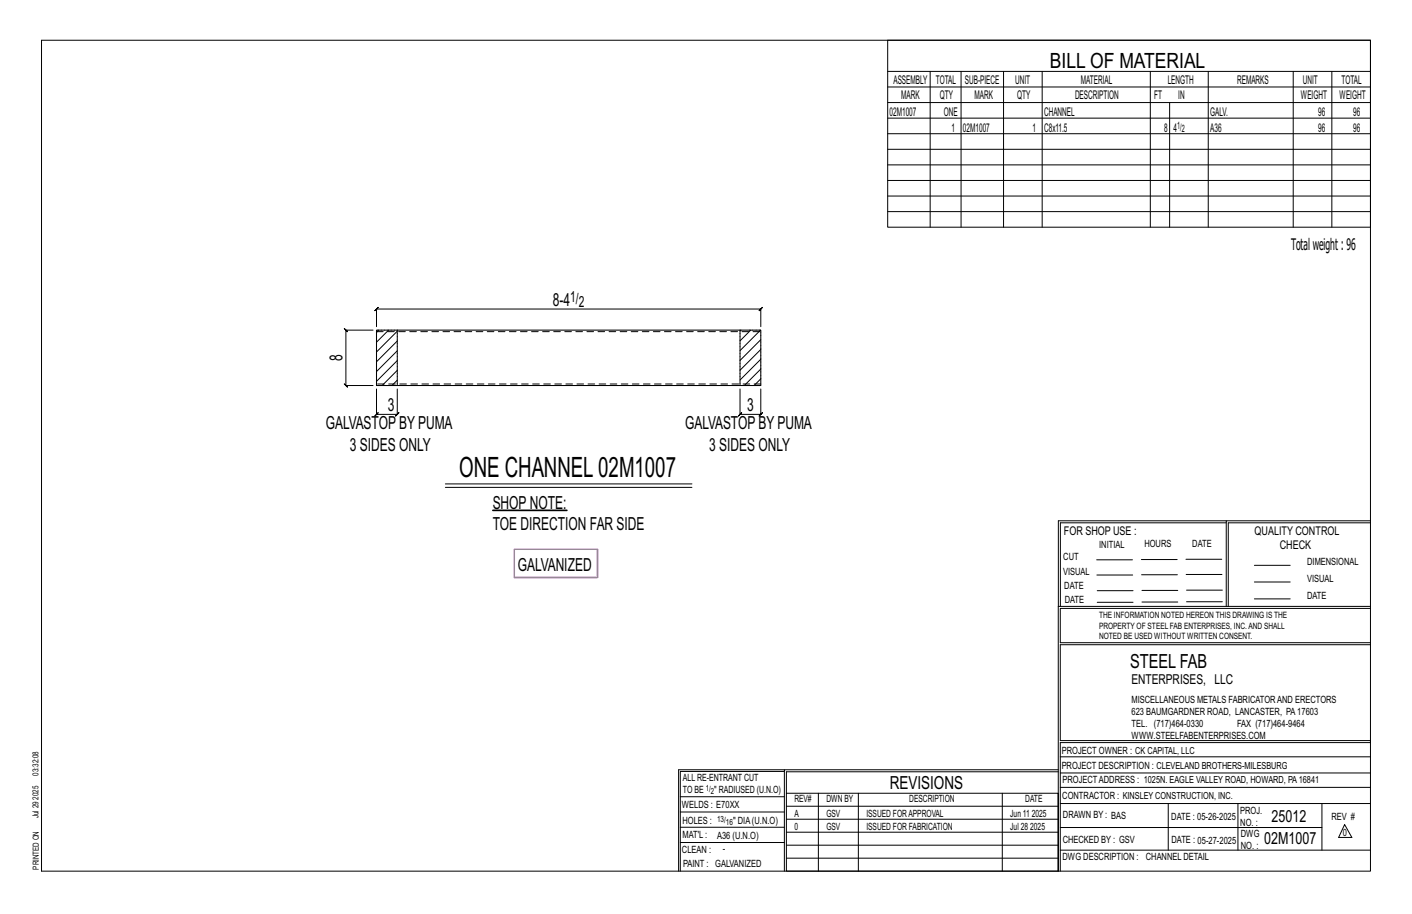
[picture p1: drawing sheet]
<svg xmlns="http://www.w3.org/2000/svg" width="432mm" height="279mm" viewBox="0 0 432 279" stroke-linecap="round" stroke-linejoin="round" font-family="sans-serif">
<defs><g id="words">
<text font-size="8.6" x="140.4" y="146">ONE CHANNEL02M1007</text>
<text font-size="6.4" x="321.1" y="20.7">BILL OF MATERIAL</text>
<text font-size="5.9" x="345.6" y="204.1">STEEL FAB</text>
<g font-size="5.5">
<text x="169.1" y="93.5">8-4</text>
<text x="104.8" y="110.4" transform="rotate(-90 104.8 110.4)">8</text>
<text x="118.6" y="125.7">3</text>
<text x="228.5" y="125.7">3</text>
<text x="99.6" y="131.2">GALVASTOPBYPUMA</text>
<text x="209.5" y="131.2">GALVASTOPBYPUMA</text>
<text x="107" y="137.7">3 SIDES ONLY</text>
<text x="216.9" y="137.7">3 SIDES ONLY</text>
<text x="150.7" y="155.6">SHOPNOTE:</text>
<text x="150.7" y="162.1">TOE DIRECTION FAR SIDE</text>
<text x="158.3" y="174.5">GALVANIZED</text>
<text x="272.2" y="241.1">REVISIONS</text>
</g>
<g font-size="5.1">
<text x="388.9" y="251.3">25012</text>
<text x="386.6" y="258.1">02M1007</text>
</g>
<text font-size="4.9" x="394.8" y="76.4">Totalweight : 96</text>
<g font-size="4.7">
<text x="174.4" y="92.2">1/</text>
<text x="177" y="93.9">2</text>
</g>
<text font-size="4.2" x="346" y="209.1">ENTERPRISES, LLC</text>
<g font-size="3.7">
<text x="273.2" y="25.6">ASSEMBLY</text>
<text x="286.2" y="25.6">TOTAL</text>
<text x="295.1" y="25.6">SUB-PIECE</text>
<text x="310.4" y="25.6">UNIT</text>
<text x="330.5" y="25.6">MATERIAL</text>
<text x="357.1" y="25.6">LENGTH</text>
<text x="378.3" y="25.6">REMARKS</text>
<text x="398.4" y="25.6">UNIT</text>
<text x="410.2" y="25.6">TOTAL</text>
<text x="272.1" y="35.5">02M1007</text>
<text x="275.6" y="30.4">MARK</text>
<text x="287.4" y="30.4">QTY</text>
<text x="288.6" y="35.5">ONE</text>
<text x="298" y="30.4">MARK</text>
<text x="311" y="30.4">QTY</text>
<text x="319.3" y="35.5">CHANNEL</text>
<text x="328.7" y="30.4">DESCRIPTION</text>
<text x="353" y="30.4">FT</text>
<text x="360.3" y="30.4">IN</text>
<text x="370.1" y="35.5">GALV.</text>
<text x="397.8" y="30.4">WEIGHT</text>
<text x="403.2" y="35.5">96</text>
<text x="409.6" y="30.4">WEIGHT</text>
<text x="413.8" y="35.5">96</text>
<text x="290.9" y="40.2">1</text>
<text x="294.5" y="40.2">02M1007</text>
<text x="315.8" y="40.2">1</text>
<text x="319.3" y="40.2">C8x11.5</text>
<text x="356" y="40.2">8</text>
<text x="358.9" y="40.2">4</text>
<text x="370.1" y="40.2">A36</text>
<text x="403.2" y="40.2">96</text>
<text x="413.8" y="40.2">96</text>
<text x="325.3" y="163.4">FOR SHOP USE :</text>
<text x="383.7" y="163.4">QUALITY CONTROL</text>
<text x="391.4" y="167.8">CHECK</text>
</g>
<g font-size="3.1">
<text x="360" y="39.4">1/</text>
<text x="361.4" y="40.5">2</text>
<text x="336.2" y="167.4">INITIAL</text>
<text x="350" y="167.1">HOURS</text>
<text x="364.6" y="167.2">DATE</text>
<text x="325.2" y="171.3">CUT</text>
<text x="399.8" y="172.8">DIMENSIONAL</text>
<text x="325.1" y="175.8">VISUAL</text>
<text x="399.8" y="177.9">VISUAL</text>
<text x="325.5" y="180">DATE</text>
<text x="325.7" y="184.4">DATE</text>
<text x="399.8" y="183.1">DATE</text>
<text x="346" y="215">MISCELLANEOUS METALS FABRICATORAND ERECTORS</text>
<text x="346" y="218.6">623 BAUMGARDNER ROAD, LANCASTER, PA17603</text>
<text x="346" y="225.8">WWW.STEELFABENTERPRISES.COM</text>
<text x="346" y="222.2">TEL. (717)464-0330</text>
<text x="378.3" y="222.2">FAX (717)464-9464</text>
<text x="324.7" y="230.5">PROJECT OWNER : CK CAPITAL, LLC</text>
<text x="208.8" y="238.8">ALL RE-ENTRANT CUT</text>
<text x="324.7" y="235.1">PROJECT DESCRIPTION : CLEVELAND BROTHERS-MILESBURG</text>
<text x="324.9" y="239.5">PROJECTADDRESS : 1025N. EAGLE VALLEY ROAD, HOWARD, PA16841</text>
<text x="208.8" y="242.5">TO BE</text>
<text x="218.4" y="242.5">&quot; RADIUSED (U.N.O)</text>
<text x="242.9" y="245.3">REV#</text>
<text x="252.7" y="245.3">DWN BY</text>
<text x="278.1" y="245.3">DESCRIPTION</text>
<text x="313.5" y="245.3">DATE</text>
<text x="324.9" y="244.2">CONTRACTOR : KINSLEY CONSTRUCTION, INC.</text>
<text x="208.5" y="247">WELDS : E70XX</text>
<text x="208.7" y="251.7">HOLES :</text>
<text x="224.2" y="251.8">&quot; DIA(U.N.O)</text>
<text x="242.9" y="249.9">A</text>
<text x="252.7" y="249.9">GSV</text>
<text x="264.9" y="249.9">ISSUED FORAPPROVAL</text>
<text x="309" y="249.9">Jun 11</text>
<text x="315.5" y="249.9">2025</text>
<text x="325.1" y="250">DRAWN BY : BAS</text>
<text x="358.2" y="250.5">DATE : 05-26-2025</text>
<text x="379.3" y="248.9">PROJ.</text>
<text x="407.2" y="250.5">REV #</text>
<text x="208.7" y="256.3">MAT'L :</text>
<text x="219.3" y="256.4">A36 (U.N.O)</text>
<text x="242.9" y="253.8">0</text>
<text x="252.7" y="253.8">GSV</text>
<text x="264.9" y="253.8">ISSUED FOR FABRICATION</text>
<text x="309" y="253.8">Jul 28</text>
<text x="315" y="253.8">2025</text>
<text x="325" y="257.6">CHECKED BY : GSV</text>
<text x="358.3" y="257.7">DATE : 05-27-2025</text>
<text x="379.3" y="252.5">NO. :</text>
<text x="379.5" y="255.9">DWG</text>
<text x="410.6" y="255.5">0</text>
<text x="208.6" y="260.7">CLEAN :</text>
<text x="221.1" y="260.6">-</text>
<text x="324.9" y="262.9">DWG DESCRIPTION :</text>
<text x="350.4" y="263">CHANNEL DETAIL</text>
<text x="379.5" y="259.5">NO. :</text>
<text x="208.9" y="265">PAINT : GALVANIZED</text>
</g>
<g font-size="2.7">
<text x="336.1" y="189">THE INFORMATION NOTED HEREON THIS DRAWING IS THE</text>
<text x="336.1" y="195.4">NOTED BE USED WITHOUT WRITTEN CONSENT.</text>
<text x="336.1" y="192.2">PROPERTY OF STEEL FAB ENTERPRISES, INC.AND SHALL</text>
</g>
<g font-size="2.6">
<text x="215.9" y="241.8">1/</text>
<text x="217.4" y="242.7">2</text>
<text x="219.3" y="251.1">13/</text>
<text x="222" y="252.1">16</text>
</g>
<g font-size="2.5">
<text x="11.7" y="237.1" transform="rotate(-90 11.7 237.1)">03:32:08</text>
<text x="11.8" y="244.4" transform="rotate(-90 11.8 244.4)">2025</text>
<text x="11.8" y="250.1" transform="rotate(-90 11.8 250.1)">Jul 29</text>
<text x="11.9" y="265.8" transform="rotate(-90 11.9 265.8)">PRINTED ON</text>
</g>
</g></defs>
<g fill="none" stroke="#000" stroke-width=".31">
<path d="M12.7 12.3h406.4v254h-406.4zM271.5 12.3h147.6v57.2h-147.6zM271.5 21.8h147.6M271.5 26.6h147.6M271.5 31.4h147.6M271.5 36.1h147.6M284.5 21.8v47.7M293.9 21.8v47.7M306.9 21.8v47.7M318.7 21.8v47.7M351.8 21.8v47.7M357.7 31.4v38.1"/>
<path d="M369.5 21.8v47.7M395.5 21.8v47.7M407.3 21.8v47.7M271.5 40.9h147.6M271.5 45.6h147.6M271.5 50.4h147.6M271.5 55.2h147.6M271.5 59.9h147.6M271.5 64.7h147.6M115.1 99.9v-5.4l-.5 .5 1-1-.5 .5h117.6l-.5 .5 1-1-.5 .5v5.4M114.1 100.9h-8.3l-.5-.5 1 1-.5-.5v16.9l-.5-.5 1 1-.5-.5h8.3M115.1 118.9v7.8l-.5 .5 1-1-.5 .5h6.4l-.5 .5 1-1-.5 .5v-7.8"/>
<path d="M115.8 100.9l-.7 .7M118.8 100.9l-3.7 3.7M121.5 116.2l-1.6 1.6M121.5 113.2l-4.6 4.6M121.5 110.2l-6.4 6.4M121.5 107.2l-6.4 6.4M121.5 104.2l-6.4 6.4M121.5 101.2l-6.4 6.4M121.5 100.9v16.9M226.3 118.9v7.8l-.5 .5 1-1-.5 .5h6.4l-.5 .5 1-1-.5 .5v-7.8M226.3 100.9v16.9M226.6 100.9l-.3 .3"/>
<path d="M229.6 100.9l-3.3 3.3M232.6 100.9l-6.3 6.3M232.7 115.8l-2.1 2M232.7 112.8l-5.1 5M232.7 109.8l-6.4 6.4M232.7 106.8l-6.4 6.4M232.7 103.8l-6.4 6.4M136.2 147.9h75.4M136.2 149h75.4M375 159.8h-50.7v25.6M375 159.2h-51.3l-.1 107.1M419.1 159.2h-44.1v26.2"/>
<path d="M419.1 159.8h-43.5v25.6M335.4 171.1h10.9M335.4 175.8h11M349 171h11M349.1 175.7h11M362.7 171h10.9M362.7 175.6h11M383.6 172.8h11M383.6 177.9h11M323.7 185.4h95.4M335.5 184.1h11M335.5 180.6h11"/>
<path d="M349.2 184h11M349.2 180.5h11M362.9 180.4h10.9M362.9 184h10.9M383.6 183.1h11M419.1 186h-94.9v10.5h94.9M419.1 197.1h-94.9v29.3h94.9v.6h-94.9v39.3M239.9 235.8h-31.9v30.5M239.9 235.3h-32.4v31M323.6 235.3h-83.7v31M323.6 235.9h-83.1v6.6M324.2 236.3h94.9"/>
<path d="M324.2 231.4h94.9M208 252.9h31.9M208 257.5h31.9M208 243.6h31.9M208 248.2h31.9M240.5 242.5h83.1v23.8h-83.1zM240.5 258.4h83.1M240.5 254.4h83.1M240.5 250.4h83.1M240.5 246.5h83.1M250.3 242.5v23.8M262.5 242.5v23.8"/>
<path d="M306.5 242.5v23.8M324.2 253h80.1M324.2 245.6h94.9M324.2 259.9h94.9M324.2 240.7h94.9M357.3 245.6v14.3M378.6 245.6v14.3M404.3 245.6v14.3M411.2 252.1l2.2 3.9h-4zM240.5 262.3h83.1"/>
</g>
<path d="M150.7 155.9h22.7v.2h-22.7z" fill="#000" stroke="#000" stroke-width=".31"/>
<path d="M115.1 100.9h117.6v16.9h-117.6z" fill="none" stroke="#000" stroke-width=".32"/>
<path d="M157.3 167.9h25.4v8.6h-25.4z" fill="none" stroke="#f0f" stroke-width=".5"/>
<path d="M115.1 100.9h6.4v16.9h-6.4zM226.3 100.9h6.4v16.9h-6.4z" fill="none" stroke="#000" stroke-width=".31" stroke-dasharray="0 1"/>
<path d="M115.1 101.4h117.6M232.7 117.4h-117.6" fill="none" stroke="#000" stroke-width=".31" stroke-dasharray="2 1.4"/>
<use href="#words"/>
</svg>
